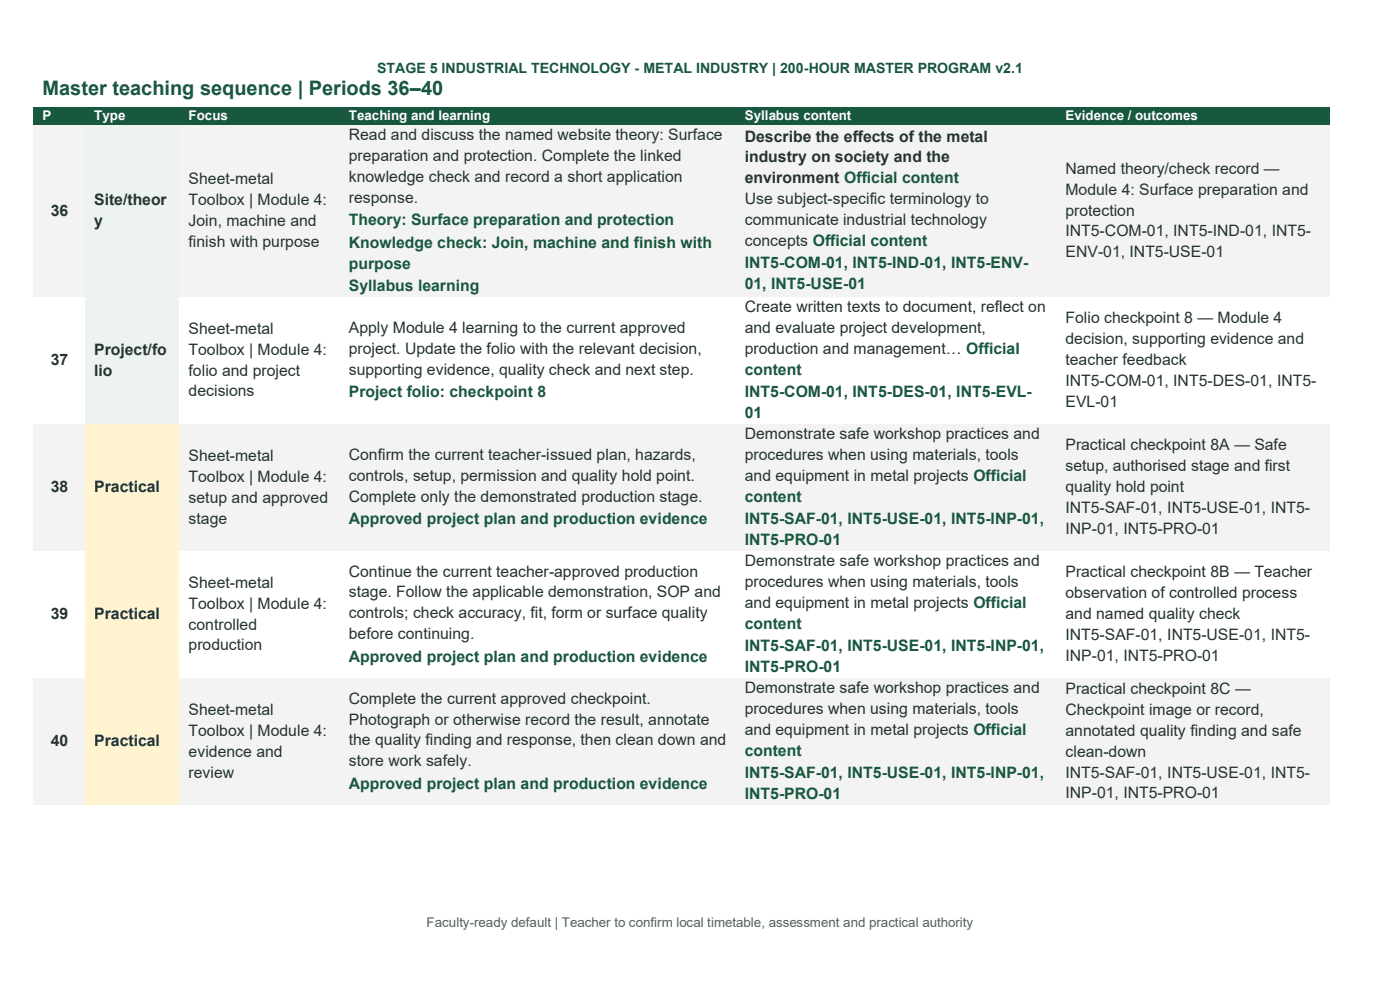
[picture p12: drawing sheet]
<svg xmlns="http://www.w3.org/2000/svg" width="297mm" height="210mm" viewBox="0 0 297 210" stroke-linecap="round" stroke-linejoin="round" font-family="sans-serif">
<defs><g id="words">
<text font-size="4.2" fill="#17583f" x="9" y="20.1">Master teaching sequence | Periods 36–40</text>
<g font-size="3.3" fill="#25342d">
<text x="74" y="29.7">Read and discuss the named website theory: Surface</text>
<text x="74" y="34.1">preparation and protection. Complete the linked</text>
<text x="158" y="30">Describe the effects of the metal</text>
<text x="158" y="34.5">industry on society and the</text>
<text x="40" y="39.1">Sheet-metal</text>
<text x="74" y="38.5">knowledge check and record a short application</text>
<text x="158" y="38.9">environment Official content</text>
<text x="226" y="36.8">Named theory/check record —</text>
<text x="226" y="41.3">Module 4: Surface preparation and</text>
<text x="10.8" y="45.7">36</text>
<text x="20" y="43.5">Site/theor</text>
<text x="20" y="47.9">y</text>
<text x="40" y="43.5">Toolbox | Module 4:</text>
<text x="40" y="47.9">Join, machine and</text>
<text x="74" y="43">response.</text>
<text x="158" y="43.3">Use subject-specific terminology to</text>
<text x="158" y="47.8">communicate industrial technology</text>
<text x="226" y="45.7">protection</text>
<text x="40" y="52.4">finish with purpose</text>
<text x="158" y="52.2">concepts Official content</text>
<text x="226" y="50.1">INT5-COM-01, INT5-IND-01, INT5-</text>
<text x="226" y="54.6">ENV-01, INT5-USE-01</text>
<text x="40" y="70.8">Sheet-metal</text>
<text x="74" y="70.6">Apply Module 4 learning to the current approved</text>
<text x="158" y="66.2">Create written texts to document, reflect on</text>
<text x="158" y="70.6">and evaluate project development,</text>
<text x="226" y="68.6">Folio checkpoint 8 — Module 4</text>
<text x="10.8" y="77.4">37</text>
<text x="20" y="75.2">Project/fo</text>
<text x="40" y="75.2">Toolbox | Module 4:</text>
<text x="74" y="75.1">project. Update the folio with the relevant decision,</text>
<text x="158" y="75.1">production and management… Official</text>
<text x="226" y="73">decision, supporting evidence and</text>
<text x="226" y="77.4">teacher feedback</text>
<text x="20" y="79.7">lio</text>
<text x="40" y="79.7">folio and project</text>
<text x="74" y="79.5">supporting evidence, quality check and next step.</text>
<text x="226" y="81.9">INT5-COM-01, INT5-DES-01, INT5-</text>
<text x="40" y="84.1">decisions</text>
<text x="226" y="86.3">EVL-01</text>
<text x="158" y="93.2">Demonstrate safe workshop practices and</text>
<text x="226" y="95.5">Practical checkpoint 8A — Safe</text>
<text x="40" y="97.8">Sheet-metal</text>
<text x="74" y="97.6">Confirm the current teacher-issued plan, hazards,</text>
<text x="74" y="102">controls, setup, permission and quality hold point.</text>
<text x="158" y="97.6">procedures when using materials, tools</text>
<text x="158" y="102">and equipment in metal projects Official</text>
<text x="226" y="100">setup, authorised stage and first</text>
<text x="10.8" y="104.4">38</text>
<text x="20" y="104.4">Practical</text>
<text x="40" y="102.2">Toolbox | Module 4:</text>
<text x="40" y="106.6">setup and approved</text>
<text x="74" y="106.4">Complete only the demonstrated production stage.</text>
<text x="226" y="104.4">quality hold point</text>
<text x="40" y="111.1">stage</text>
<text x="226" y="108.8">INT5-SAF-01, INT5-USE-01, INT5-</text>
<text x="226" y="113.3">INP-01, INT5-PRO-01</text>
<text x="40" y="124.7">Sheet-metal</text>
<text x="74" y="122.3">Continue the current teacher-approved production</text>
<text x="158" y="120.1">Demonstrate safe workshop practices and</text>
<text x="158" y="124.5">procedures when using materials, tools</text>
<text x="226" y="122.5">Practical checkpoint 8B — Teacher</text>
<text x="10.8" y="131.3">39</text>
<text x="20" y="131.3">Practical</text>
<text x="40" y="129.1">Toolbox | Module 4:</text>
<text x="74" y="126.7">stage. Follow the applicable demonstration, SOP and</text>
<text x="74" y="131.2">controls; check accuracy, fit, form or surface quality</text>
<text x="158" y="129">and equipment in metal projects Official</text>
<text x="226" y="126.9">observation of controlled process</text>
<text x="226" y="131.3">and named quality check</text>
<text x="40" y="133.6">controlled</text>
<text x="40" y="138">production</text>
<text x="74" y="135.6">before continuing.</text>
<text x="226" y="135.8">INT5-SAF-01, INT5-USE-01, INT5-</text>
<text x="226" y="140.2">INP-01, INT5-PRO-01</text>
<text x="74" y="149.2">Complete the current approved checkpoint.</text>
<text x="158" y="147">Demonstrate safe workshop practices and</text>
<text x="226" y="147.2">Practical checkpoint 8C —</text>
<text x="40" y="151.7">Sheet-metal</text>
<text x="74" y="153.7">Photograph or otherwise record the result, annotate</text>
<text x="158" y="151.5">procedures when using materials, tools</text>
<text x="158" y="155.9">and equipment in metal projects Official</text>
<text x="226" y="151.7">Checkpoint image or record,</text>
<text x="10.8" y="158.3">40</text>
<text x="20" y="158.3">Practical</text>
<text x="40" y="156.1">Toolbox | Module 4:</text>
<text x="40" y="160.5">evidence and</text>
<text x="74" y="158.1">the quality finding and response, then clean down and</text>
<text x="226" y="156.1">annotated quality finding and safe</text>
<text x="226" y="160.5">clean-down</text>
<text x="40" y="165">review</text>
<text x="74" y="162.6">store work safely.</text>
<text x="226" y="165">INT5-SAF-01, INT5-USE-01, INT5-</text>
<text x="226" y="169.4">INP-01, INT5-PRO-01</text>
</g>
<g font-size="3.3" fill="#17583f">
<text x="74" y="47.8">Theory: Surface preparation and protection</text>
<text x="74" y="52.5">Knowledge check: Join, machine and finish with</text>
<text x="74" y="57">purpose</text>
<text x="158" y="56.9">INT5-COM-01, INT5-IND-01, INT5-ENV-</text>
<text x="74" y="61.7">Syllabus learning</text>
<text x="158" y="61.4">01, INT5-USE-01</text>
<text x="158" y="79.5">content</text>
<text x="74" y="84.3">Project folio: checkpoint 8</text>
<text x="158" y="84.3">INT5-COM-01, INT5-DES-01, INT5-EVL-</text>
<text x="158" y="88.7">01</text>
<text x="158" y="106.4">content</text>
<text x="74" y="111.2">Approved project plan and production evidence</text>
<text x="158" y="111.2">INT5-SAF-01, INT5-USE-01, INT5-INP-01,</text>
<text x="158" y="115.7">INT5-PRO-01</text>
<text x="158" y="133.4">content</text>
<text x="74" y="140.4">Approved project plan and production evidence</text>
<text x="158" y="138.2">INT5-SAF-01, INT5-USE-01, INT5-INP-01,</text>
<text x="158" y="142.6">INT5-PRO-01</text>
<text x="158" y="160.4">content</text>
<text x="74" y="167.3">Approved project plan and production evidence</text>
<text x="158" y="165.1">INT5-SAF-01, INT5-USE-01, INT5-INP-01,</text>
<text x="158" y="169.6">INT5-PRO-01</text>
</g>
<text font-size="3" fill="#17583f" x="80" y="15.5">STAGE 5 INDUSTRIAL TECHNOLOGY - METAL INDUSTRY | 200-HOUR MASTER PROGRAM v2.1</text>
<g font-size="2.8" fill="#fff">
<text x="9" y="25.5">P</text>
<text x="20" y="25.5">Type</text>
<text x="40" y="25.5">Focus</text>
<text x="74" y="25.5">Teaching and learning</text>
<text x="158" y="25.5">Syllabus content</text>
<text x="226" y="25.5">Evidence / outcomes</text>
</g>
<text font-size="2.8" fill="#51645b" x="90.5" y="196.8">Faculty-ready default | Teacher to confirm local timetable, assessment and practical authority</text>
</g></defs>
<g fill="#17583f">
<path d="M7.1 22.8h11v3.8h-11z" fill-rule="evenodd"/>
<path d="M9 22.8h7.2v3.8h-7.2z" fill-rule="evenodd"/>
<path d="M18.1 22.8h20v3.8h-20z" fill-rule="evenodd"/>
<path d="M20 22.8h16.2v3.8h-16.2z" fill-rule="evenodd"/>
<path d="M38.1 22.8h34v3.8h-34z" fill-rule="evenodd"/>
<path d="M40 22.8h30.2v3.8h-30.2z" fill-rule="evenodd"/>
<path d="M72.1 22.8h84v3.8h-84z" fill-rule="evenodd"/>
<path d="M74 22.8h80.2v3.8h-80.2z" fill-rule="evenodd"/>
<path d="M156.1 22.8h68v3.8h-68z" fill-rule="evenodd"/>
<path d="M158 22.8h64.2v3.8h-64.2z" fill-rule="evenodd"/>
<path d="M224.1 22.8h58v3.8h-58z" fill-rule="evenodd"/>
<path d="M226 22.8h54.2v3.8h-54.2z" fill-rule="evenodd"/>
</g>
<g fill="#f3f4f2">
<path d="M7.1 26.6h11v36.4h-11z" fill-rule="evenodd"/>
<path d="M9 42.6h7.2v4.4h-7.2z" fill-rule="evenodd"/>
</g>
<g fill="#edf4ef">
<path d="M18.1 26.6h20v36.4h-20z" fill-rule="evenodd"/>
<path d="M20 40.4h16.2v4.4h-16.2z" fill-rule="evenodd"/>
<path d="M20 44.8h16.2v4.4h-16.2z" fill-rule="evenodd"/>
</g>
<g fill="#f3f4f2">
<path d="M38.1 26.6h34v36.4h-34z" fill-rule="evenodd"/>
<path d="M40 35.9h30.2v4.5h-30.2z" fill-rule="evenodd"/>
<path d="M40 40.4h30.2v4.4h-30.2z" fill-rule="evenodd"/>
<path d="M40 44.8h30.2v4.4h-30.2z" fill-rule="evenodd"/>
<path d="M40 49.2h30.2v4.4h-30.2z" fill-rule="evenodd"/>
<path d="M72.1 26.6h84v36.4h-84z" fill-rule="evenodd"/>
<path d="M74 26.6h80.2v4.4h-80.2z" fill-rule="evenodd"/>
<path d="M74 31h80.2v4.4h-80.2z" fill-rule="evenodd"/>
<path d="M74 35.4h80.2v4.4h-80.2z" fill-rule="evenodd"/>
<path d="M74 39.8h80.2v4.5h-80.2z" fill-rule="evenodd"/>
<path d="M74 44.3h80.2v4.8h-80.2z" fill-rule="evenodd"/>
<path d="M74 49.1h80.2v4.8h-80.2z" fill-rule="evenodd"/>
<path d="M74 53.9h80.2v4.4h-80.2z" fill-rule="evenodd"/>
<path d="M74 58.3h80.2v4.7h-80.2z" fill-rule="evenodd"/>
<path d="M156.1 26.6h68v36.4h-68z" fill-rule="evenodd"/>
<path d="M158 26.9h64.2v4.4h-64.2z" fill-rule="evenodd"/>
<path d="M158 31.3h64.2v4.5h-64.2z" fill-rule="evenodd"/>
<path d="M158 35.8h64.2v4.4h-64.2z" fill-rule="evenodd"/>
<path d="M158 40.2h64.2v4.4h-64.2z" fill-rule="evenodd"/>
<path d="M158 44.6h64.2v4.5h-64.2z" fill-rule="evenodd"/>
<path d="M158 49.1h64.2v4.4h-64.2z" fill-rule="evenodd"/>
<path d="M158 53.5h64.2v4.8h-64.2z" fill-rule="evenodd"/>
<path d="M158 58.3h64.2v4.4h-64.2z" fill-rule="evenodd"/>
<path d="M224.1 26.6h58v36.4h-58z" fill-rule="evenodd"/>
<path d="M226 33.7h54.2v4.4h-54.2z" fill-rule="evenodd"/>
<path d="M226 38.1h54.2v4.5h-54.2z" fill-rule="evenodd"/>
<path d="M226 42.6h54.2v4.4h-54.2z" fill-rule="evenodd"/>
<path d="M226 47h54.2v4.4h-54.2z" fill-rule="evenodd"/>
<path d="M226 51.4h54.2v4.5h-54.2z" fill-rule="evenodd"/>
</g>
<g fill="#fff">
<path d="M7.1 63h11v27h-11z" fill-rule="evenodd"/>
<path d="M9 74.3h7.2v4.5h-7.2z" fill-rule="evenodd"/>
</g>
<g fill="#edf4ef">
<path d="M18.1 63h20v27h-20z" fill-rule="evenodd"/>
<path d="M20 72.1h16.2v4.5h-16.2z" fill-rule="evenodd"/>
<path d="M20 76.6h16.2v4.4h-16.2z" fill-rule="evenodd"/>
</g>
<g fill="#fff">
<path d="M38.1 63h34v27h-34z" fill-rule="evenodd"/>
<path d="M40 67.7h30.2v4.4h-30.2z" fill-rule="evenodd"/>
<path d="M40 72.1h30.2v4.5h-30.2z" fill-rule="evenodd"/>
<path d="M40 76.6h30.2v4.4h-30.2z" fill-rule="evenodd"/>
<path d="M40 81h30.2v4.4h-30.2z" fill-rule="evenodd"/>
<path d="M72.1 63h84v27h-84z" fill-rule="evenodd"/>
<path d="M74 67.5h80.2v4.4h-80.2z" fill-rule="evenodd"/>
<path d="M74 71.9h80.2v4.4h-80.2z" fill-rule="evenodd"/>
<path d="M74 76.3h80.2v4.5h-80.2z" fill-rule="evenodd"/>
<path d="M74 80.8h80.2v4.8h-80.2z" fill-rule="evenodd"/>
<path d="M156.1 63h68v27h-68z" fill-rule="evenodd"/>
<path d="M158 63h64.2v4.5h-64.2z" fill-rule="evenodd"/>
<path d="M158 67.5h64.2v4.4h-64.2z" fill-rule="evenodd"/>
<path d="M158 71.9h64.2v4.4h-64.2z" fill-rule="evenodd"/>
<path d="M158 76.3h64.2v4.5h-64.2z" fill-rule="evenodd"/>
<path d="M158 80.8h64.2v4.8h-64.2z" fill-rule="evenodd"/>
<path d="M158 85.6h64.2v4.4h-64.2z" fill-rule="evenodd"/>
<path d="M224.1 63h58v27h-58z" fill-rule="evenodd"/>
<path d="M226 65.5h54.2v4.4h-54.2z" fill-rule="evenodd"/>
<path d="M226 69.9h54.2v4.4h-54.2z" fill-rule="evenodd"/>
<path d="M226 74.3h54.2v4.5h-54.2z" fill-rule="evenodd"/>
<path d="M226 78.8h54.2v4.4h-54.2z" fill-rule="evenodd"/>
<path d="M226 83.2h54.2v4.4h-54.2z" fill-rule="evenodd"/>
</g>
<g fill="#f3f4f2">
<path d="M7.1 90h11v26.9h-11z" fill-rule="evenodd"/>
<path d="M9 101.3h7.2v4.4h-7.2z" fill-rule="evenodd"/>
</g>
<g fill="#fff4cf">
<path d="M18.1 90h20v26.9h-20z" fill-rule="evenodd"/>
<path d="M20 101.3h16.2v4.4h-16.2z" fill-rule="evenodd"/>
</g>
<g fill="#f3f4f2">
<path d="M38.1 90h34v26.9h-34z" fill-rule="evenodd"/>
<path d="M40 94.6h30.2v4.4h-30.2z" fill-rule="evenodd"/>
<path d="M40 99h30.2v4.5h-30.2z" fill-rule="evenodd"/>
<path d="M40 103.5h30.2v4.4h-30.2z" fill-rule="evenodd"/>
<path d="M40 107.9h30.2v4.4h-30.2z" fill-rule="evenodd"/>
<path d="M72.1 90h84v26.9h-84z" fill-rule="evenodd"/>
<path d="M74 94.5h80.2v4.4h-80.2z" fill-rule="evenodd"/>
<path d="M74 98.9h80.2v4.4h-80.2z" fill-rule="evenodd"/>
<path d="M74 103.3h80.2v4.5h-80.2z" fill-rule="evenodd"/>
<path d="M74 107.8h80.2v4.7h-80.2z" fill-rule="evenodd"/>
<path d="M156.1 90h68v26.9h-68z" fill-rule="evenodd"/>
<path d="M158 90h64.2v4.5h-64.2z" fill-rule="evenodd"/>
<path d="M158 94.5h64.2v4.4h-64.2z" fill-rule="evenodd"/>
<path d="M158 98.9h64.2v4.4h-64.2z" fill-rule="evenodd"/>
<path d="M158 103.3h64.2v4.5h-64.2z" fill-rule="evenodd"/>
<path d="M158 107.8h64.2v4.7h-64.2z" fill-rule="evenodd"/>
<path d="M158 112.5h64.2v4.4h-64.2z" fill-rule="evenodd"/>
<path d="M224.1 90h58v26.9h-58z" fill-rule="evenodd"/>
<path d="M226 92.4h54.2v4.4h-54.2z" fill-rule="evenodd"/>
<path d="M226 96.8h54.2v4.5h-54.2z" fill-rule="evenodd"/>
<path d="M226 101.3h54.2v4.4h-54.2z" fill-rule="evenodd"/>
<path d="M226 105.7h54.2v4.4h-54.2z" fill-rule="evenodd"/>
<path d="M226 110.1h54.2v4.5h-54.2z" fill-rule="evenodd"/>
</g>
<g fill="#fff">
<path d="M7.1 116.9h11v27h-11z" fill-rule="evenodd"/>
<path d="M9 128.2h7.2v4.5h-7.2z" fill-rule="evenodd"/>
</g>
<g fill="#fff4cf">
<path d="M18.1 116.9h20v27h-20z" fill-rule="evenodd"/>
<path d="M20 128.2h16.2v4.5h-16.2z" fill-rule="evenodd"/>
</g>
<g fill="#fff">
<path d="M38.1 116.9h34v27h-34z" fill-rule="evenodd"/>
<path d="M40 121.6h30.2v4.4h-30.2z" fill-rule="evenodd"/>
<path d="M40 126h30.2v4.5h-30.2z" fill-rule="evenodd"/>
<path d="M40 130.5h30.2v4.4h-30.2z" fill-rule="evenodd"/>
<path d="M40 134.9h30.2v4.4h-30.2z" fill-rule="evenodd"/>
<path d="M72.1 116.9h84v27h-84z" fill-rule="evenodd"/>
<path d="M74 119.2h80.2v4.4h-80.2z" fill-rule="evenodd"/>
<path d="M74 123.6h80.2v4.4h-80.2z" fill-rule="evenodd"/>
<path d="M74 128h80.2v4.5h-80.2z" fill-rule="evenodd"/>
<path d="M74 132.5h80.2v4.4h-80.2z" fill-rule="evenodd"/>
<path d="M74 136.9h80.2v4.8h-80.2z" fill-rule="evenodd"/>
<path d="M156.1 116.9h68v27h-68z" fill-rule="evenodd"/>
<path d="M158 116.9h64.2v4.5h-64.2z" fill-rule="evenodd"/>
<path d="M158 121.4h64.2v4.4h-64.2z" fill-rule="evenodd"/>
<path d="M158 125.8h64.2v4.4h-64.2z" fill-rule="evenodd"/>
<path d="M158 130.2h64.2v4.5h-64.2z" fill-rule="evenodd"/>
<path d="M158 134.7h64.2v4.8h-64.2z" fill-rule="evenodd"/>
<path d="M158 139.5h64.2v4.4h-64.2z" fill-rule="evenodd"/>
<path d="M224.1 116.9h58v27h-58z" fill-rule="evenodd"/>
<path d="M226 119.4h54.2v4.4h-54.2z" fill-rule="evenodd"/>
<path d="M226 123.8h54.2v4.4h-54.2z" fill-rule="evenodd"/>
<path d="M226 128.2h54.2v4.5h-54.2z" fill-rule="evenodd"/>
<path d="M226 132.7h54.2v4.4h-54.2z" fill-rule="evenodd"/>
<path d="M226 137.1h54.2v4.4h-54.2z" fill-rule="evenodd"/>
</g>
<g fill="#f3f4f2">
<path d="M7.1 143.9h11v27h-11z" fill-rule="evenodd"/>
<path d="M9 155.2h7.2v4.4h-7.2z" fill-rule="evenodd"/>
</g>
<g fill="#fff4cf">
<path d="M18.1 143.9h20v27h-20z" fill-rule="evenodd"/>
<path d="M20 155.2h16.2v4.4h-16.2z" fill-rule="evenodd"/>
</g>
<g fill="#f3f4f2">
<path d="M38.1 143.9h34v27h-34z" fill-rule="evenodd"/>
<path d="M40 148.5h30.2v4.4h-30.2z" fill-rule="evenodd"/>
<path d="M40 152.9h30.2v4.5h-30.2z" fill-rule="evenodd"/>
<path d="M40 157.4h30.2v4.4h-30.2z" fill-rule="evenodd"/>
<path d="M40 161.8h30.2v4.4h-30.2z" fill-rule="evenodd"/>
<path d="M72.1 143.9h84v27h-84z" fill-rule="evenodd"/>
<path d="M74 146.1h80.2v4.5h-80.2z" fill-rule="evenodd"/>
<path d="M74 150.6h80.2v4.4h-80.2z" fill-rule="evenodd"/>
<path d="M74 155h80.2v4.4h-80.2z" fill-rule="evenodd"/>
<path d="M74 159.4h80.2v4.5h-80.2z" fill-rule="evenodd"/>
<path d="M74 163.9h80.2v4.7h-80.2z" fill-rule="evenodd"/>
<path d="M156.1 143.9h68v27h-68z" fill-rule="evenodd"/>
<path d="M158 143.9h64.2v4.4h-64.2z" fill-rule="evenodd"/>
<path d="M158 148.3h64.2v4.5h-64.2z" fill-rule="evenodd"/>
<path d="M158 152.8h64.2v4.4h-64.2z" fill-rule="evenodd"/>
<path d="M158 157.2h64.2v4.5h-64.2z" fill-rule="evenodd"/>
<path d="M158 161.7h64.2v4.7h-64.2z" fill-rule="evenodd"/>
<path d="M158 166.4h64.2v4.5h-64.2z" fill-rule="evenodd"/>
<path d="M224.1 143.9h58v27h-58z" fill-rule="evenodd"/>
<path d="M226 144.1h54.2v4.4h-54.2z" fill-rule="evenodd"/>
<path d="M226 148.5h54.2v4.4h-54.2z" fill-rule="evenodd"/>
<path d="M226 152.9h54.2v4.5h-54.2z" fill-rule="evenodd"/>
<path d="M226 157.4h54.2v4.4h-54.2z" fill-rule="evenodd"/>
<path d="M226 161.8h54.2v4.4h-54.2z" fill-rule="evenodd"/>
<path d="M226 166.2h54.2v4.5h-54.2z" fill-rule="evenodd"/>
</g>
<use href="#words"/>
</svg>
